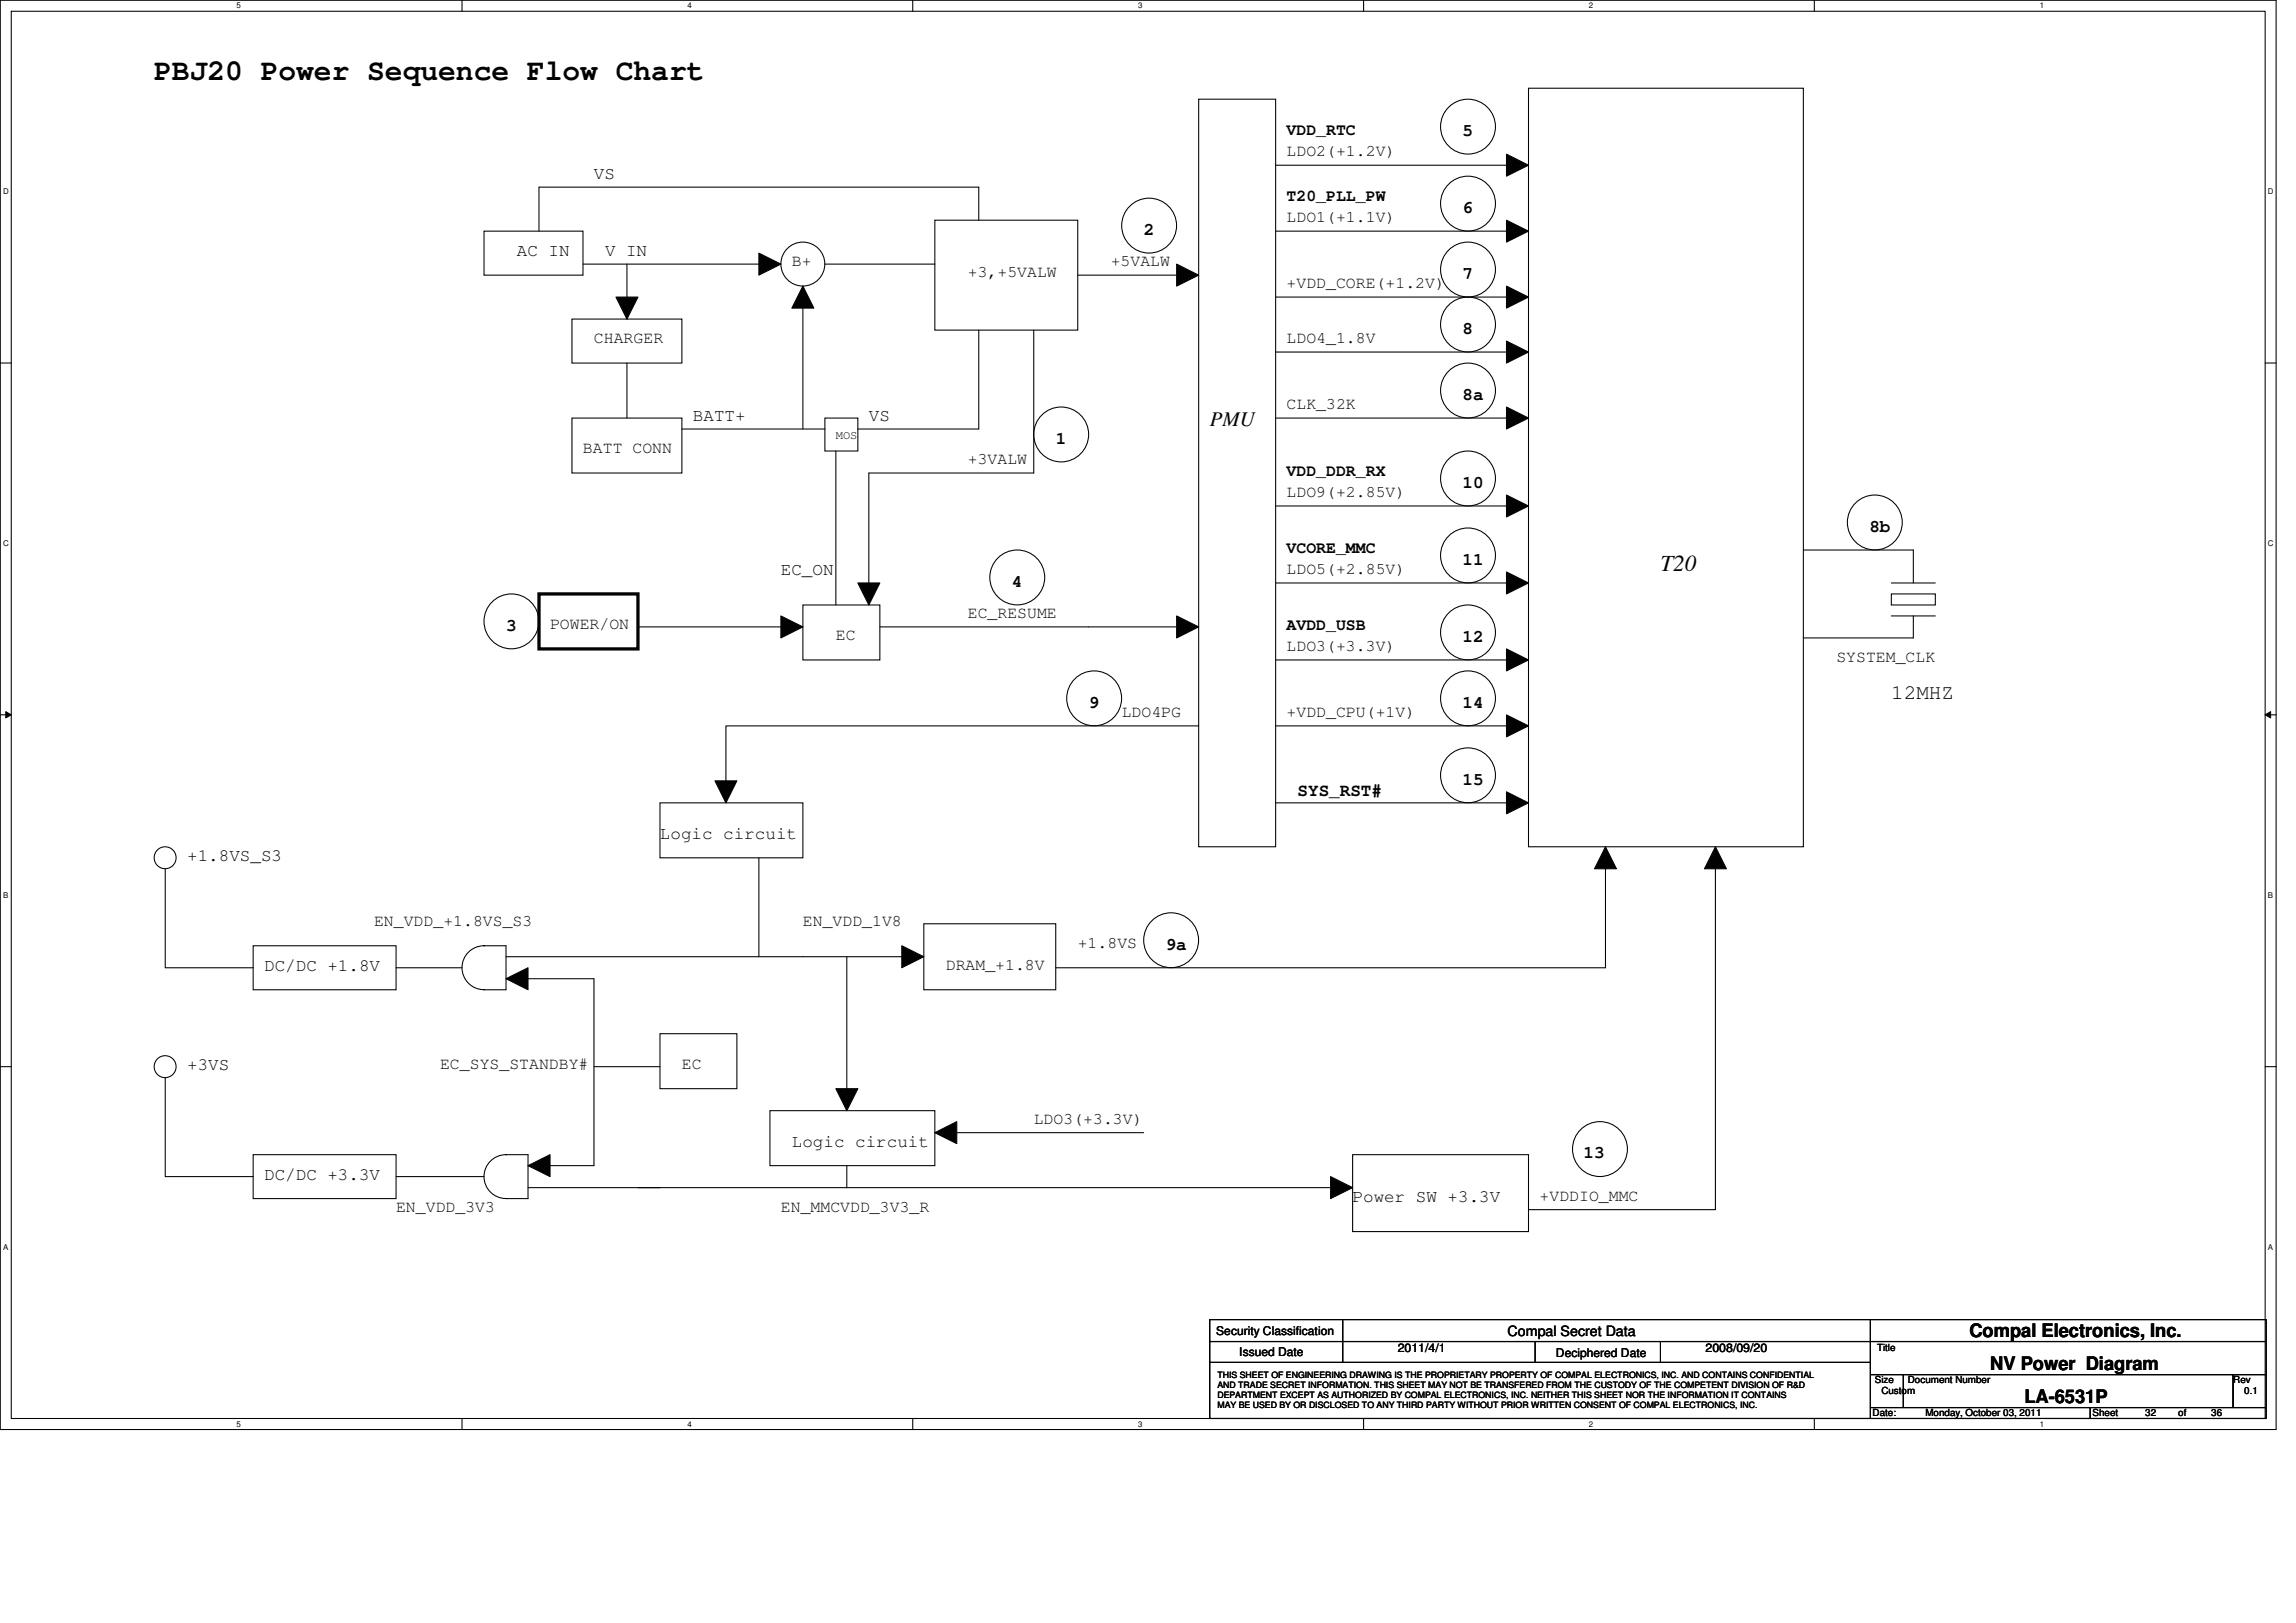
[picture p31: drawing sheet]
<svg xmlns="http://www.w3.org/2000/svg" width="297mm" height="210mm" viewBox="0 0 297 210" stroke-linecap="round" stroke-linejoin="round" font-family="sans-serif">
<defs><g id="words">
<text font-size="3.8" fill="#010202" x="19.9" y="10.3">PBJ20 Power Sequence Flow Chart</text>
<text font-size="3" fill="#010202" x="214.8" y="73.8">T20</text>
<g font-size="2.7" fill="#010202">
<text x="156.5" y="55.1">PMU</text>
<text x="244.7" y="90.5">12MHZ</text>
</g>
<g font-size="2.4" fill="#010202">
<text x="254.8" y="173">Compal Electronics, Inc.</text>
<text x="257.5" y="177.2">NV Power Diagram</text>
<text x="261.9" y="181.5">LA-6531P</text>
</g>
<g font-size="2.3" fill="#010202">
<text x="189.2" y="17.6">5</text>
<text x="76.8" y="23.2">VS</text>
<text x="189.2" y="27.6">6</text>
<text x="66.9" y="33.1">AC IN</text>
<text x="78.3" y="33.1">V IN</text>
<text x="148" y="30.4">2</text>
<text x="189.2" y="36.1">7</text>
<text x="189.2" y="43.2">8</text>
<text x="189.2" y="51.7">8a</text>
<text x="89.6" y="54.5">BATT+</text>
<text x="112.4" y="54.5">VS</text>
<text x="136.6" y="57.4">1</text>
<text x="189.2" y="63.1">10</text>
<text x="241.8" y="68.8">8b</text>
<text x="101" y="74.4">EC_ON</text>
<text x="130.9" y="75.9">4</text>
<text x="189.2" y="73.1">11</text>
<text x="65.5" y="81.6">3</text>
<text x="189.2" y="83">12</text>
<text x="140.9" y="91.6">9</text>
<text x="189.2" y="91.6">14</text>
<text x="189.2" y="101.5">15</text>
<text x="167.9" y="102.9">SYS_RST#</text>
<text x="24.2" y="111.4">+1.8VS_S3</text>
<text x="85.4" y="108.5">Logic circuit</text>
<text x="34.2" y="125.6">DC/DC +1.8V</text>
<text x="150.8" y="122.9">9a</text>
<text x="24.2" y="138.4">+3VS</text>
<text x="102.4" y="148.4">Logic circuit</text>
<text x="204.9" y="149.9">13</text>
<text x="34.2" y="152.6">DC/DC +3.3V</text>
<text x="175" y="155.5">Power SW +3.3V</text>
</g>
<g font-size="2.1" fill="#010202">
<text x="166.5" y="17.5">VDD_RTC</text>
<text x="166.5" y="20.2">LDO2(+1.2V)</text>
<text x="166.5" y="26">T20_PLL_PW</text>
<text x="166.5" y="28.8">LDO1(+1.1V)</text>
<text x="102.4" y="34.4">B+</text>
<text x="125.2" y="35.9">+3,+5VALW</text>
<text x="143.7" y="34.4">+5VALW</text>
<text x="166.5" y="37.3">+VDD_CORE(+1.2V)</text>
<text x="76.8" y="44.4">CHARGER</text>
<text x="166.5" y="44.4">LDO4_1.8V</text>
<text x="166.5" y="52.9">CLK_32K</text>
<text x="75.4" y="58.6">BATT CONN</text>
<text x="125.2" y="60">+3VALW</text>
<text x="166.5" y="61.5">VDD_DDR_RX</text>
<text x="166.5" y="64.3">LDO9(+2.85V)</text>
<text x="166.5" y="71.5">VCORE_MMC</text>
<text x="166.5" y="74.3">LDO5(+2.85V)</text>
<text x="71.2" y="81.4">POWER/ON</text>
<text x="108.1" y="82.8">EC</text>
<text x="125.2" y="80">EC_RESUME</text>
<text x="166.5" y="81.5">AVDD_USB</text>
<text x="166.5" y="84.2">LDO3(+3.3V)</text>
<text x="237.6" y="85.6">SYSTEM_CLK</text>
<text x="145.1" y="92.8">LDO4PG</text>
<text x="166.5" y="92.8">+VDD_CPU(+1V)</text>
<text x="48.4" y="119.8">EN_VDD_+1.8VS_S3</text>
<text x="103.9" y="119.8">EN_VDD_1V8</text>
<text x="122.4" y="125.5">DRAM_+1.8V</text>
<text x="139.4" y="122.6">+1.8VS</text>
<text x="56.9" y="138.3">EC_SYS_STANDBY#</text>
<text x="88.2" y="138.3">EC</text>
<text x="133.7" y="145.4">LDO3(+3.3V)</text>
<text x="199.2" y="155.3">+VDDIO_MMC</text>
<text x="51.2" y="156.8">EN_VDD_3V3</text>
<text x="101" y="156.8">EN_MMCVDD_3V3_R</text>
</g>
<text font-size="1.8" fill="#010202" x="195" y="172.8">Compal Secret Data</text>
<g font-size="1.6" fill="#010202">
<text x="108.1" y="56.7">MOS</text>
<text x="157.3" y="172.7">Security Classification</text>
<text x="160.3" y="175.4">Issued Date</text>
<text x="180.8" y="175">2011/4/1</text>
<text x="201.3" y="175.5">Deciphered Date</text>
<text x="220.6" y="175">2008/09/20</text>
</g>
<g font-size="1.3" fill="#010202">
<text x="242.6" y="179">Size</text>
<text x="242.8" y="174.8">Title</text>
<text x="246.8" y="179">Document Number</text>
<text x="288.9" y="179">Rev</text>
<text x="242.3" y="183.2">Date:</text>
<text x="243.4" y="180.4">Custom</text>
<text x="249.1" y="183.2">Monday, October 03, 2011</text>
<text x="270.7" y="183.2">Sheet</text>
<text x="277.5" y="183.2">32</text>
<text x="281.8" y="183.2">of</text>
<text x="286.1" y="183.2">36</text>
<text x="290.4" y="180.4">0.1</text>
</g>
<g font-size="1.1" fill="#010202">
<text x="157.5" y="178.3">THIS SHEET OF ENGINEERING DRAWING IS THE PROPRIETARY PROPERTY OF COMPAL ELECTRONICS, INC. AND CONTAINS CONFIDENTIAL</text>
<text x="157.5" y="179.6">AND TRADE SECRET INFORMATION. THIS SHEET MAY NOT BE TRANSFERED FROM THE CUSTODY OF THE COMPETENT DIVISION OF R&amp;D</text>
<text x="157.5" y="180.9">DEPARTMENT EXCEPT AS AUTHORIZED BY COMPAL ELECTRONICS, INC. NEITHER THIS SHEET NOR THE INFORMATION IT CONTAINS</text>
<text x="157.5" y="182.2">MAY BE USED BY OR DISCLOSED TO ANY THIRD PARTY WITHOUT PRIOR WRITTEN CONSENT OF COMPAL ELECTRONICS, INC.</text>
</g>
<g font-size="1" fill="#010202">
<text x="30.6" y="1.1">5</text>
<text x="88.9" y="1.1">4</text>
<text x="147.2" y="1.1">3</text>
<text x="205.6" y="1.1">2</text>
<text x="263.9" y="1.1">1</text>
<text x=".4" y="25.1">D</text>
<text x="293.4" y="25.1">D</text>
<text x=".4" y="70.6">C</text>
<text x="293.4" y="70.6">C</text>
<text x=".4" y="116.2">B</text>
<text x="293.4" y="116.2">B</text>
<text x=".4" y="161.7">A</text>
<text x="293.4" y="161.7">A</text>
<text x="30.6" y="184.6">5</text>
<text x="88.9" y="184.6">4</text>
<text x="147.2" y="184.6">3</text>
<text x="205.6" y="184.6">2</text>
<text x="263.9" y="184.6">1</text>
</g>
</g></defs>
<path d="M0 0h294.5v185h-294.5zM1.5 1.5h291.5v182h-291.5z" fill="none" stroke="#010202" stroke-width=".14"/>
<g fill="#fff">
<path d="M30.6 .2h.6v1.1h-.6z"/>
<path d="M30.6 183.7h.6v1.1h-.6z"/>
</g>
<path d="M59.8 0v1.5M59.8 183.5v1.4" fill="none" stroke="#010202" stroke-width=".14"/>
<g fill="#fff">
<path d="M88.9 .2h.6v1.1h-.6z"/>
<path d="M88.9 183.7h.6v1.1h-.6z"/>
</g>
<path d="M118.1 0v1.5M118.1 183.5v1.4" fill="none" stroke="#010202" stroke-width=".14"/>
<g fill="#fff">
<path d="M147.2 .2h.6v1.1h-.6z"/>
<path d="M147.2 183.7h.6v1.1h-.6z"/>
</g>
<path d="M176.4 0v1.5M176.4 183.5v1.4" fill="none" stroke="#010202" stroke-width=".14"/>
<g fill="#fff">
<path d="M205.6 .2h.5v1.1h-.5z"/>
<path d="M205.6 183.7h.5v1.1h-.5z"/>
</g>
<path d="M234.7 0v1.5M234.7 183.5v1.4" fill="none" stroke="#010202" stroke-width=".14"/>
<g fill="#fff">
<path d="M263.9 .2h.6v1.1h-.6z"/>
<path d="M263.9 183.7h.6v1.1h-.6z"/>
<path d="M.4 24.2h.7v1.2h-.7z"/>
<path d="M293.4 24.2h.8v1.2h-.8z"/>
<path d="M.4 69.7h.7v1.2h-.7z"/>
<path d="M293.4 69.7h.8v1.2h-.8z"/>
</g>
<path d="M0 47h1.5M293 47h1.5" fill="none" stroke="#010202" stroke-width=".14"/>
<g fill="#fff">
<path d="M.4 115.2h.7v1.2h-.7z"/>
<path d="M293.4 115.2h.7v1.2h-.7z"/>
</g>
<path d="M0 92.5h1.5M293 92.5h1.5" fill="none" stroke="#010202" stroke-width=".14"/>
<path d="M.7 92.1l.8 .4-.8 .4z" fill="#010202"/>
<path d="M.7 92.1l.8 .4-.8 .4z" fill="none" stroke="#010202" stroke-width=".13"/>
<path d="M293 92.5l.8-.4v.8z" fill="#010202"/>
<path d="M293 92.5l.8-.4v.8z" fill="none" stroke="#010202" stroke-width=".13"/>
<g fill="#fff">
<path d="M.4 160.8h.7v1.1h-.7z"/>
<path d="M293.4 160.8h.7v1.1h-.7z"/>
</g>
<g fill="none" stroke="#010202" stroke-width=".14">
<path d="M62.6 29.9h12.8v5.7h-12.8zM75.4 34.2h25.6M81.1 34.2v7.1M103.9 37v18.5M120.9 28.5h18.5v14.2h-18.5zM74 54.1h14.2v7.1h-14.2zM74 41.3h14.2v5.7h-14.2zM81.1 47v7.1M88.2 55.5h18.5M0 138h1.5M293 138h1.5M156.5 170.7h85.5v2.9h-85.5z"/>
<path d="M156.5 173.6h85.5v2.7h-85.5zM156.5 176.3h85.5v7.2h-85.5zM173.7 170.7v5.6M198.6 173.6v2.7M214.8 173.6v2.7M242 170.7h51.2v2.9h-51.2zM242 173.6h51.2v4.2h-51.2zM242 177.8h4.2v4.3h-4.2zM246.3 177.8h42.6v4.3h-42.6zM288.9 177.8h4.3v4.3h-4.3zM242 182.1h28.4v1.4h-28.4zM270.4 182.1h22.8v1.4h-22.8z"/>
<circle cx="103.9" cy="34.2" r="2.84"/>
</g>
<path d="M79.7 38.4h2.8l-1.4 2.9z" fill="#010202"/>
<path d="M79.7 38.4h2.8l-1.4 2.9z" fill="none" stroke="#010202" stroke-width=".14"/>
<path d="M98.2 32.8l2.8 1.4-2.8 1.4z" fill="#010202"/>
<path d="M98.2 32.8l2.8 1.4-2.8 1.4z" fill="none" stroke="#010202" stroke-width=".14"/>
<path d="M103.9 37l1.4 2.9h-2.9z" fill="#010202"/>
<g fill="none" stroke="#010202" stroke-width=".14">
<path d="M155.1 12.8h9.9v96.8h-9.9zM197.7 11.4h35.6v98.2h-35.6zM69.7 24.2v5.7M103.9 37l1.4 2.9h-2.9zM106.7 34.2h14.2M126.6 24.2v4.3M139.4 35.6h15.7M106.7 54.1h4.3v4.3h-4.3zM108.1 58.4v19.9M126.6 42.7v12.8h-15.6M165 45.5h32.7M103.9 78.3h9.9v7.1h-9.9z"/>
<path d="M82.5 81.1h21.4M113.8 81.1h41.3"/>
</g>
<path d="M69.7 76.8h12.8v7.2h-12.8z" fill="none" stroke="#010202" stroke-width=".42"/>
<path d="M194.9 44.1l2.8 1.4-2.8 1.5z" fill="#010202"/>
<path d="M165 54.1h32.7M194.9 44.1l2.8 1.4-2.8 1.5z" fill="none" stroke="#010202" stroke-width=".14"/>
<path d="M194.9 52.7l2.8 1.4-2.8 1.4z" fill="#010202"/>
<path d="M194.9 52.7l2.8 1.4-2.8 1.4zM165 93.9h32.7" fill="none" stroke="#010202" stroke-width=".14"/>
<path d="M194.9 92.5l2.8 1.4-2.8 1.4z" fill="#010202"/>
<path d="M194.9 92.5l2.8 1.4-2.8 1.4zM165 103.9h32.7" fill="none" stroke="#010202" stroke-width=".14"/>
<path d="M194.9 102.4l2.8 1.5-2.8 1.4z" fill="#010202"/>
<path d="M194.9 102.4l2.8 1.5-2.8 1.4z" fill="none" stroke="#010202" stroke-width=".14"/>
<path d="M101 79.7l2.9 1.4-2.9 1.4z" fill="#010202"/>
<path d="M101 79.7l2.9 1.4-2.9 1.4z" fill="none" stroke="#010202" stroke-width=".14"/>
<path d="M152.2 79.7l2.9 1.4-2.9 1.4z" fill="#010202"/>
<path d="M152.2 79.7l2.9 1.4-2.9 1.4z" fill="none" stroke="#010202" stroke-width=".14"/>
<path d="M152.2 34.2l2.9 1.4-2.9 1.4z" fill="#010202"/>
<path d="M152.2 34.2l2.9 1.4-2.9 1.4zM133.7 42.7v18.5h-21.3v17.1M244.7 76.8h5.7v1.5h-5.7zM244.7 75.4h5.7M244.7 79.7h5.7M247.5 71.2v4.2M247.5 79.7v2.8M76.8 138h8.6M76.8 126.6v24.2" fill="none" stroke="#010202" stroke-width=".14"/>
<path d="M111 75.4h2.8l-1.4 2.9z" fill="#010202"/>
<g fill="none" stroke="#010202" stroke-width=".14">
<path d="M111 75.4h2.8l-1.4 2.9zM109.6 123.8v18.5M99.6 143.7h21.3v7.1h-21.3zM109.6 150.8v2.9"/>
<circle cx="189.9" cy="16.4" r="3.6"/>
<circle cx="148.7" cy="29.2" r="3.6"/>
<circle cx="189.9" cy="26.3" r="3.6"/>
<circle cx="189.9" cy="34.9" r="3.6"/>
<circle cx="137.3" cy="56.2" r="3.6"/>
<circle cx="189.9" cy="42" r="3.6"/>
<circle cx="189.9" cy="50.5" r="3.6"/>
<circle cx="131.6" cy="74.7" r="3.6"/>
<circle cx="189.9" cy="61.9" r="3.6"/>
<circle cx="189.9" cy="71.9" r="3.6"/>
<circle cx="242.5" cy="67.6" r="3.6"/>
<circle cx="66.2" cy="80.4" r="3.6"/>
<circle cx="141.6" cy="90.3" r="3.6"/>
<circle cx="189.9" cy="81.8" r="3.6"/>
<circle cx="189.9" cy="90.3" r="3.6"/>
<circle cx="151.5" cy="121.6" r="3.6"/>
<circle cx="207" cy="148.7" r="3.6"/>
</g>
<path d="M92.5 101h2.8l-1.4 2.9z" fill="#010202"/>
<path d="M92.5 101h2.8l-1.4 2.9z" fill="none" stroke="#010202" stroke-width=".14"/>
<path d="M116.7 122.4l2.8 1.4-2.8 1.4z" fill="#010202"/>
<path d="M116.7 122.4l2.8 1.4-2.8 1.4z" fill="none" stroke="#010202" stroke-width=".14"/>
<path d="M108.1 140.9h2.9l-1.4 2.8z" fill="#010202"/>
<path d="M108.1 140.9h2.9l-1.4 2.8z" fill="none" stroke="#010202" stroke-width=".14"/>
<path d="M172.1 152.2l2.9 1.5-2.9 1.4z" fill="#010202"/>
<g fill="none" stroke="#010202" stroke-width=".14">
<path d="M69.7 24.2h56.9M165 21.4h32.7M172.1 152.2l2.9 1.5-2.9 1.4z"/>
<circle cx="189.9" cy="100.3" r="3.6"/>
</g>
<path d="M194.9 19.9l2.8 1.5-2.8 1.4z" fill="#010202"/>
<path d="M194.9 19.9l2.8 1.5-2.8 1.4zM165 29.9h32.7" fill="none" stroke="#010202" stroke-width=".14"/>
<path d="M194.9 28.5l2.8 1.4-2.8 1.4z" fill="#010202"/>
<path d="M194.9 28.5l2.8 1.4-2.8 1.4zM119.5 119.5h17.1v8.6h-17.1zM136.6 125.2h71.1" fill="none" stroke="#010202" stroke-width=".14"/>
<path d="M207.7 109.6l1.4 2.8h-2.8z" fill="#010202"/>
<path d="M165 38.4h31.3M207.7 109.6l1.4 2.8h-2.8zM207.7 109.6v15.6" fill="none" stroke="#010202" stroke-width=".14"/>
<path d="M194.9 37l2.8 1.4-2.8 1.5z" fill="#010202"/>
<path d="M194.9 37l2.8 1.4-2.8 1.5zM165 65.5h32.7" fill="none" stroke="#010202" stroke-width=".14"/>
<path d="M194.9 64l2.8 1.5-2.8 1.4z" fill="#010202"/>
<path d="M165 75.4h32.7M194.9 64l2.8 1.5-2.8 1.4z" fill="none" stroke="#010202" stroke-width=".14"/>
<path d="M194.9 74l2.8 1.4-2.8 1.4z" fill="#010202"/>
<path d="M194.9 74l2.8 1.4-2.8 1.4zM165 85.4h32.7" fill="none" stroke="#010202" stroke-width=".14"/>
<path d="M194.9 84l2.8 1.4-2.8 1.4z" fill="#010202"/>
<path d="M233.3 71.2h14.2M194.9 84l2.8 1.4-2.8 1.4zM233.3 82.5h14.2M221.9 112.4v44.1h-24.2M109.6 153.7h65.4M175 149.4h22.7v9.9h-22.7z" fill="none" stroke="#010202" stroke-width=".14"/>
<path d="M221.9 109.6l1.4 2.8h-2.8z" fill="#010202"/>
<path d="M155.1 93.9h-61.2v8.5M85.4 103.9h18.5v7.1h-18.5zM98.2 111v12.8M221.9 109.6l1.4 2.8h-2.8zM32.8 122.4h18.4v5.7h-18.4zM51.2 125.2h8.6M60.8 123a2.83 2.83 0 0 1 1.8-.6h2.9v5.7l-2.9-.1a2.84 2.84 0 0 1-2.7-1.8 2.84 2.84 0 0 1 .9-3.2zM65.5 126.6h11.3M85.4 133.7h9.9v7.2h-9.9zM119.5 123.8h-54M120.9 146.5h27.1" fill="none" stroke="#010202" stroke-width=".14"/>
<path d="M120.9 146.5l2.9-1.4v2.9z" fill="#010202"/>
<path d="M51.2 152.2h11.4M65.5 155.1a2.84 2.84 0 0 1-2.9-2.9 2.84 2.84 0 0 1 2.9-2.8h2.8v5.7h-2.8M68.3 153.7h17.1M68.3 150.8h8.5M82.5 153.7h27.1M120.9 146.5l2.9-1.4v2.9z" fill="none" stroke="#010202" stroke-width=".14"/>
<path d="M65.5 126.6l2.8-1.4v2.9z" fill="#010202"/>
<path d="M65.5 126.6l2.8-1.4v2.9z" fill="none" stroke="#010202" stroke-width=".14"/>
<path d="M68.3 150.8l2.9-1.4v2.8z" fill="#010202"/>
<g fill="none" stroke="#010202" stroke-width=".14">
<path d="M21.4 112.4v12.8h11.4M21.4 139.4v12.8h11.4M32.8 149.4h18.4v5.7h-18.4zM68.3 150.8l2.9-1.4v2.8z"/>
<circle cx="21.4" cy="111" r="1.42"/>
<circle cx="21.4" cy="138" r="1.42"/>
</g>
<use href="#words"/>
</svg>
